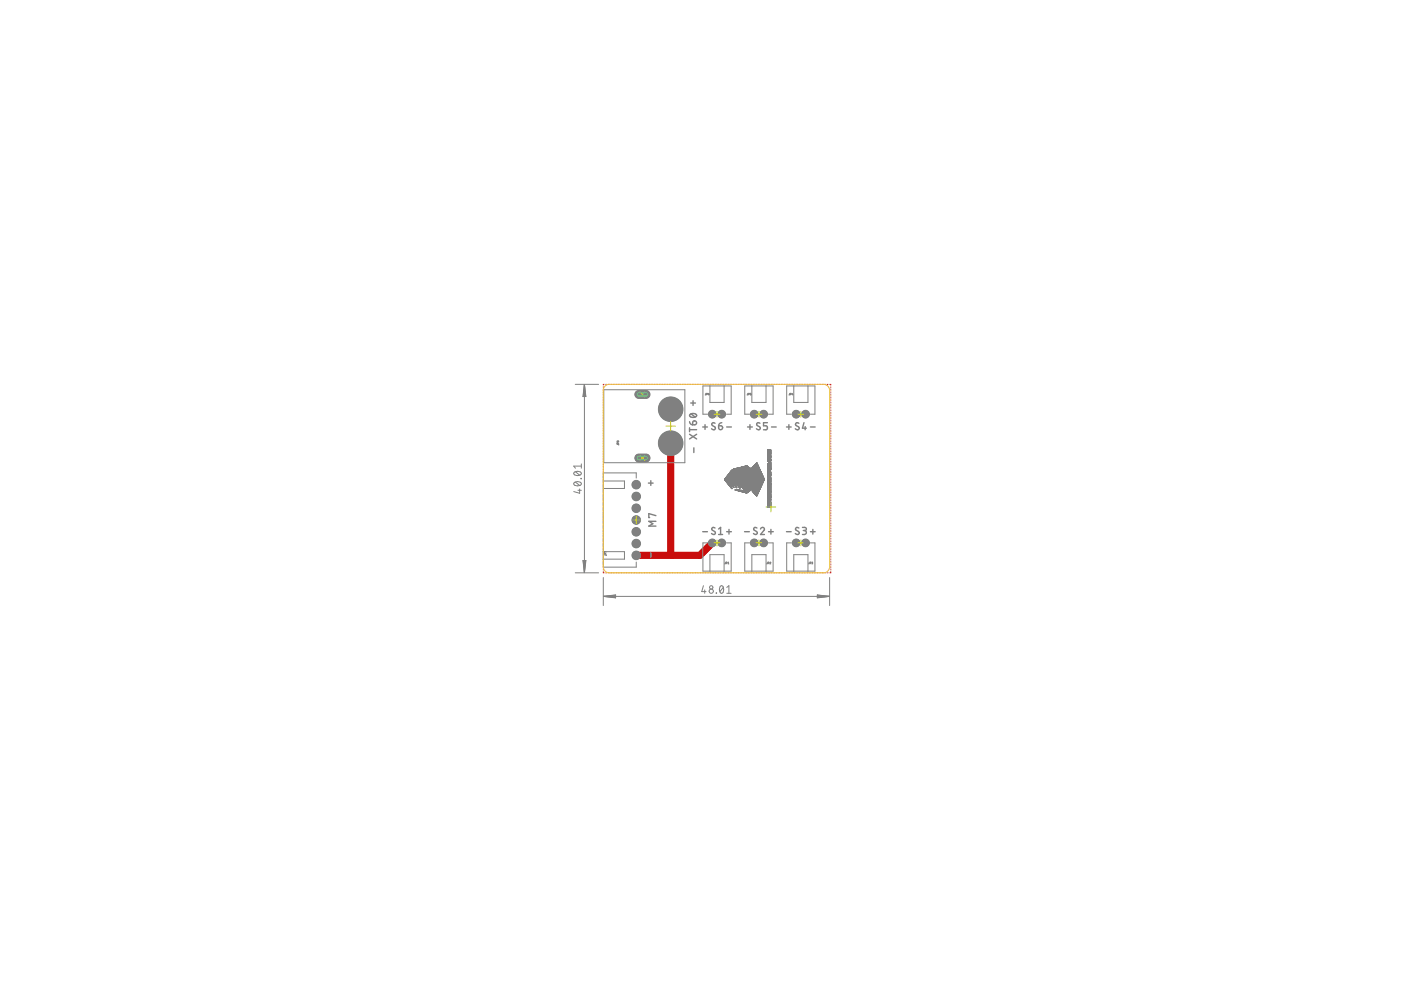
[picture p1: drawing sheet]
<svg xmlns="http://www.w3.org/2000/svg" width="297mm" height="210mm" viewBox="0 0 297 210" stroke-linecap="round" stroke-linejoin="round" font-family="sans-serif">
<g fill="#c90d0c" stroke="#c90d0c" stroke-width=".21">
<path d="M134.9 96.6l.6-.2h1.5a.74 .74 0 0 1 .7 .7 .74 .74 0 0 1-.7 .8h-1.5a.74 .74 0 0 1-.7-.5 .74 .74 0 0 1 .1-.8z" fill-rule="evenodd"/>
<path d="M134.9 83.1l.6-.2h1.5a.74 .74 0 0 1 .7 .7 .74 .74 0 0 1-.7 .8h-1.5a.74 .74 0 0 1-.7-.5 .74 .74 0 0 1 .1-.8z" fill-rule="evenodd"/>
</g>
<g fill="none" stroke="#c90d0c" stroke-width=".21">
<path d="M127.9 81.8v.1M127.9 82.2h.1M127.9 82.5v.1M127.9 82.9h.1M127.9 83.2v.1M127.9 83.6h.1M127.9 83.9v.1M127.9 84.3h.1M127.9 84.6h.1M127.9 85h.1M127.9 85.3h.1M127.9 85.7h.1"/>
<path d="M127.9 86h.1M127.9 86.3v.1M127.9 86.7h.1M127.9 87v.1M127.9 87.4h.1M127.9 87.7v.1M127.9 88.1h.1M127.9 88.4v.1M127.9 88.8h.1M127.9 89.1v.1M127.9 89.5h.1M127.9 89.8v.1"/>
<path d="M127.9 90.2h.1M127.9 90.5v.1M127.9 90.9h.1M127.9 91.2h.1M127.9 91.5v.1M127.9 91.9h.1M127.9 92.2v.1M127.9 92.6h.1M127.9 92.9v.1M127.9 93.3h.1M127.9 93.6v.1M127.9 94h.1"/>
<path d="M127.9 94.3v.1M127.9 94.7h.1M127.9 95v.1M127.9 95.4h.1M127.9 95.7v.1M127.9 96.1h.1M127.9 96.4v.1M127.9 96.8h.1M127.9 97.1v.1M127.9 97.5h.1M127.9 97.8v.1M127.9 98.1v.1"/>
<path d="M127.9 98.5h.1M127.9 98.8v.1M127.9 99.2h.1M127.9 99.5v.1M127.9 99.9h.1M128 81.5h-.1M128.2 81.5h.1M128.6 81.5h.1M128.9 81.5h.1M129.3 81.5h.1M129.6 81.5h.1M130 81.5h.1"/>
<path d="M130.3 81.5h.1M130.7 81.5h.1M131 81.5h.1M131.4 81.5h.1M131.7 81.5h.1M132.1 81.5h.1M132.4 81.5h.1M132.8 81.5h.1M133.1 81.5h.1M133.5 81.5h.1M133.8 81.5h.1M134.2 81.5h.1"/>
<path d="M134.5 81.5h.1M134.9 81.5h.1M135.2 81.5h.1M135.6 81.5h.1M135.9 81.5h.1M136.3 81.5h.1M136.6 81.5h.1M137 81.5h.1M137.3 81.5h.1M137.7 81.5h.1M138 81.5h.1M138.4 81.5h.1"/>
<path d="M138.7 81.5h.1M139.1 81.5h.1M139.4 81.5h.1M139.8 81.5h.1M140.1 81.5h.1M140.5 81.5h.1M140.8 81.5h.1M141.2 81.5h.1M141.5 81.5h.1M141.9 81.5h.1M142.2 81.5h.1M142.6 81.5h.1"/>
<path d="M142.9 81.5h.1M143.3 81.5h.1M143.6 81.5h.1M144 81.5h.1M144.3 81.5h.1M144.7 81.5h.1M145 81.5h.1M145.4 81.5h.1M145.7 81.5h.1M146.1 81.5h.1M146.4 81.5h.1M146.8 81.5h.1"/>
<path d="M147.1 81.5h.1M147.5 81.5h.1M147.8 81.5h.1M148.2 81.5h.1M148.5 81.5h.1M148.9 81.5h.1M149.2 81.5h.1M149.6 81.5h.1M149.9 81.5h.1M150.3 81.5h.1M150.6 81.5h.1M151 81.5h.1"/>
<path d="M151.3 81.5h.1M151.7 81.5h.1M152 81.5h.1M152.4 81.5h.1M152.7 81.5h.1M153.1 81.5h.1M153.4 81.5h.1M153.8 81.5h.1M154.1 81.5h.1M154.5 81.5h.1M154.8 81.5h.1M155.2 81.5h.1"/>
<path d="M155.5 81.5h.1M155.9 81.5h.1M156.2 81.5h.1M156.5 81.5h.1M156.9 81.5h.1M157.2 81.5h.1M157.6 81.5h.1M157.9 81.5h.1M158.3 81.5h.1M158.6 81.5h.1M159 81.5h.1M159.3 81.5h.1"/>
<path d="M159.7 81.5h.1M160 81.5h.1M160.4 81.5h.1M160.7 81.5h.1M161.1 81.5h.1M161.4 81.5h.1M161.8 81.5h.1M162.1 81.5h.1M162.5 81.5h.1M162.8 81.5h.1M163.2 81.5h.1M163.5 81.5h.1"/>
<path d="M163.9 81.5h.1M164.2 81.5h.1M164.6 81.5h.1M164.9 81.5h.1M165.3 81.5h.1M165.6 81.5h.1M166 81.5h.1M166.3 81.5h.1M166.7 81.5h.1M167 81.5h.1M167.4 81.5h.1M167.7 81.5h.1"/>
<path d="M168.1 81.5h.1M168.4 81.5h.1M168.8 81.5h.1M169.1 81.5h.1M169.5 81.5h.1M169.8 81.5h.1M170.2 81.5h.1M170.5 81.5h.1M170.9 81.5h.1M171.2 81.5h.1M171.6 81.5h.1M171.9 81.5h.1"/>
<path d="M172.3 81.5h.1M172.6 81.5h.1M173 81.5h.1M173.3 81.5h.1M173.7 81.5h.1M174 81.5h.1M174.3 81.5h.1M174.7 81.5h.1M175 81.5h.1M175.4 81.5h.1M175.7 81.5h.1M176.1 81.5h.1"/>
<path d="M176.1 81.8v.1M176.1 82.2h.1M176.1 82.5v.1M176.1 82.9h.1M176.1 83.2v.1M176.1 83.6h.1M176.1 83.9v.1M176.1 84.3h.1M176.1 84.6h.1M176.1 85h.1M176.1 85.3h.1M176.1 85.7h.1"/>
<path d="M176.1 86h.1M176.1 86.3v.1M176.1 86.7h.1M176.1 87v.1M176.1 87.4h.1M176.1 87.7v.1M176.1 88.1h.1M176.1 88.4v.1M176.1 88.8h.1M176.1 89.1v.1M176.1 89.5h.1M176.1 89.8v.1"/>
<path d="M176.1 90.2h.1M176.1 90.5v.1M176.1 90.9h.1M176.1 91.2h.1M176.1 91.5v.1M176.1 91.9h.1M176.1 92.2v.1M176.1 92.6h.1M176.1 92.9v.1M176.1 93.3h.1M176.1 93.6v.1M176.1 94h.1"/>
<path d="M176.1 94.3v.1M176.1 94.7h.1M176.1 95v.1M176.1 95.4h.1M176.1 95.7v.1M176.1 96.1h.1M176.1 96.4v.1M176.1 96.8h.1M176.1 97.1v.1M176.1 97.5h.1M176.1 97.8v.1M176.1 98.1v.1"/>
<path d="M176.1 98.5h.1M176.1 98.8v.1M176.1 99.2h.1M176.1 99.5v.1M176.1 99.9h.1M127.9 100.2v.1M127.9 100.6h.1M127.9 100.9v.1M127.9 101.3h.1M127.9 101.6v.1M127.9 102h.1M127.9 102.3v.1"/>
<path d="M127.9 102.7h.1M127.9 103v.1M127.9 103.4h.1M127.9 103.7h.1M127.9 104.1h.1M127.9 104.4h.1M127.9 104.8h.1M127.9 105.1h.1M127.9 105.4v.1M127.9 105.8h.1M127.9 106.1v.1M127.9 106.5h.1"/>
<path d="M127.9 106.8v.1M127.9 107.2h.1M127.9 107.5v.1M127.9 107.9h.1M127.9 108.2v.1M127.9 108.6h.1M127.9 108.9v.1M127.9 109.3h.1M127.9 109.6h.1M127.9 110h.1M127.9 110.3h.1M127.9 110.7h.1"/>
<path d="M127.9 111h.1M127.9 111.3v.1M127.9 111.7h.1M127.9 112v.1M127.9 112.4h.1M127.9 112.7v.1M127.9 113.1h.1M127.9 113.4v.1M127.9 113.8h.1M127.9 114.1v.1M127.9 114.5h.1M127.9 114.8v.1"/>
<path d="M127.9 115.2h.1M127.9 115.5h.1M127.9 115.9h.1M127.9 116.2h.1M127.9 116.5v.1M127.9 116.9h.1M127.9 117.2v.1M127.9 117.6h.1M127.9 117.9v.1M127.9 118.3h.1M127.9 118.6v.1M127.9 119h.1"/>
<path d="M127.9 119.3v.1M127.9 119.7h.1M176.1 100.2v.1M176.1 100.6h.1M176.1 100.9v.1M176.1 101.3h.1M176.1 101.6v.1M176.1 102h.1M176.1 102.3v.1M176.1 102.7h.1M176.1 103v.1M176.1 103.4h.1"/>
<path d="M176.1 103.7h.1M176.1 104.1h.1M176.1 104.4h.1M176.1 104.8h.1M176.1 105.1h.1M176.1 105.4v.1M176.1 105.8h.1M176.1 106.1v.1M176.1 106.5h.1M176.1 106.8v.1M176.1 107.2h.1M176.1 107.5v.1"/>
<path d="M176.1 107.9h.1M176.1 108.2v.1M176.1 108.6h.1M176.1 108.9v.1M176.1 109.3h.1M176.1 109.6h.1M176.1 110h.1M176.1 110.3h.1M176.1 110.7h.1M176.1 111h.1M176.1 111.3v.1M176.1 111.7h.1"/>
<path d="M176.1 112v.1M176.1 112.4h.1M176.1 112.7v.1M176.1 113.1h.1M176.1 113.4v.1M176.1 113.8h.1M176.1 114.1v.1M176.1 114.5h.1M176.1 114.8v.1M176.1 115.2h.1M176.1 115.5h.1M176.1 115.9h.1"/>
<path d="M176.1 116.2h.1M176.1 116.5v.1M176.1 116.9h.1M176.1 117.2v.1M176.1 117.6h.1M176.1 117.9v.1M176.1 118.3h.1M176.1 118.6v.1M176.1 119h.1M176.1 119.3v.1M176.1 119.7h.1M127.9 121.5h.1"/>
<path d="M127.9 120v.1M127.9 120.4h.1M127.9 120.7v.1M127.9 121.1h.1M127.9 121.4v.1M128.2 121.5h.1M128.6 121.5h.1M128.9 121.5h.1M129.3 121.5h.1M129.6 121.5h.1M130 121.5h.1M130.3 121.5h.1"/>
<path d="M130.7 121.5h.1M131 121.5h.1M131.4 121.5h.1M131.7 121.5h.1M132.1 121.5h.1M132.4 121.5h.1M132.8 121.5h.1M133.1 121.5h.1M133.5 121.5h.1M133.8 121.5h.1M134.2 121.5h.1M134.5 121.5h.1"/>
<path d="M134.9 121.5h.1M135.2 121.5h.1M135.6 121.5h.1M135.9 121.5h.1M136.3 121.5h.1M136.6 121.5h.1M137 121.5h.1M137.3 121.5h.1M137.7 121.5h.1M138 121.5h.1M138.4 121.5h.1M138.7 121.5h.1"/>
<path d="M139.1 121.5h.1M139.4 121.5h.1M139.8 121.5h.1M140.1 121.5h.1M140.5 121.5h.1M140.8 121.5h.1M141.2 121.5h.1M141.5 121.5h.1M141.9 121.5h.1M142.2 121.5h.1M142.6 121.5h.1M142.9 121.5h.1"/>
<path d="M143.3 121.5h.1M143.6 121.5h.1M144 121.5h.1M144.3 121.5h.1M144.7 121.5h.1M145 121.5h.1M145.4 121.5h.1M145.7 121.5h.1M146.1 121.5h.1M146.4 121.5h.1M146.8 121.5h.1M147.1 121.5h.1"/>
<path d="M147.5 121.5h.1M147.8 121.5h.1M148.2 121.5h.1M148.5 121.5h.1M148.9 121.5h.1M149.2 121.5h.1M149.6 121.5h.1M149.9 121.5h.1M150.3 121.5h.1M150.6 121.5h.1M151 121.5h.1M151.3 121.5h.1"/>
<path d="M151.7 121.5h.1M152 121.5h.1M152.4 121.5h.1M152.7 121.5h.1M153.1 121.5h.1M153.4 121.5h.1M153.8 121.5h.1M154.1 121.5h.1M154.5 121.5h.1M154.8 121.5h.1M155.2 121.5h.1M155.5 121.5h.1"/>
<path d="M155.9 121.5h.1M156.2 121.5h.1M156.5 121.5h.1M156.9 121.5h.1M157.2 121.5h.1M157.6 121.5h.1M157.9 121.5h.1M158.3 121.5h.1M158.6 121.5h.1M159 121.5h.1M159.3 121.5h.1M159.7 121.5h.1"/>
<path d="M160 121.5h.1M160.4 121.5h.1M160.7 121.5h.1M161.1 121.5h.1M161.4 121.5h.1M161.8 121.5h.1M162.1 121.5h.1M162.5 121.5h.1M162.8 121.5h.1M163.2 121.5h.1M163.5 121.5h.1M163.9 121.5h.1"/>
<path d="M164.2 121.5h.1M164.6 121.5h.1M164.9 121.5h.1M165.3 121.5h.1M165.6 121.5h.1M166 121.5h.1M166.3 121.5h.1M166.7 121.5h.1M167 121.5h.1M167.4 121.5h.1M167.7 121.5h.1M168.1 121.5h.1"/>
<path d="M168.4 121.5h.1M168.8 121.5h.1M169.1 121.5h.1M169.5 121.5h.1M169.8 121.5h.1M170.2 121.5h.1M170.5 121.5h.1M170.9 121.5h.1M171.2 121.5h.1M171.6 121.5h.1M171.9 121.5h.1M172.3 121.5h.1"/>
<path d="M172.6 121.5h.1M173 121.5h.1M173.3 121.5h.1M173.7 121.5h.1M174 121.5h.1M174.3 121.5h.1M174.7 121.5h.1M175 121.5h.1M175.4 121.5h.1M175.7 121.5h.1M176.1 121.5h.1M176.1 120v.1"/>
<path d="M176.1 120.4h.1M176.1 120.7v.1M176.1 121.1h.1M176.1 121.4v.1"/>
</g>
<path d="M142.2 94v23.5l.3 .3M151 115.1l-2.6 2.7h-13.5" fill="none" stroke="#c90d0c" stroke-width="1.5"/>
<circle cx="153" cy="115.1" r=".72" fill="#0dab76" stroke="#0dab76" stroke-width=".21"/>
<circle cx="153" cy="115.1" r=".36" fill="#fff" stroke="#000" stroke-width=".21"/>
<circle cx="151" cy="115.1" r=".72" fill="#0dab76" stroke="#0dab76" stroke-width=".21"/>
<circle cx="151" cy="115.1" r=".36" fill="#fff" stroke="#000" stroke-width=".21"/>
<circle cx="161.9" cy="115.1" r=".72" fill="#0dab76" stroke="#0dab76" stroke-width=".21"/>
<circle cx="161.9" cy="115.1" r=".36" fill="#fff" stroke="#000" stroke-width=".21"/>
<circle cx="159.9" cy="115.1" r=".72" fill="#0dab76" stroke="#0dab76" stroke-width=".21"/>
<circle cx="159.9" cy="115.1" r=".36" fill="#fff" stroke="#000" stroke-width=".21"/>
<circle cx="170.8" cy="115.1" r=".72" fill="#0dab76" stroke="#0dab76" stroke-width=".21"/>
<circle cx="170.8" cy="115.1" r=".36" fill="#fff" stroke="#000" stroke-width=".21"/>
<circle cx="168.8" cy="115.1" r=".72" fill="#0dab76" stroke="#0dab76" stroke-width=".21"/>
<circle cx="168.8" cy="115.1" r=".36" fill="#fff" stroke="#000" stroke-width=".21"/>
<circle cx="168.8" cy="87.8" r=".72" fill="#0dab76" stroke="#0dab76" stroke-width=".21"/>
<circle cx="168.8" cy="87.8" r=".36" fill="#fff" stroke="#000" stroke-width=".21"/>
<circle cx="170.8" cy="87.8" r=".72" fill="#0dab76" stroke="#0dab76" stroke-width=".21"/>
<circle cx="170.8" cy="87.8" r=".36" fill="#fff" stroke="#000" stroke-width=".21"/>
<circle cx="159.9" cy="87.8" r=".72" fill="#0dab76" stroke="#0dab76" stroke-width=".21"/>
<circle cx="159.9" cy="87.8" r=".36" fill="#fff" stroke="#000" stroke-width=".21"/>
<circle cx="161.9" cy="87.8" r=".72" fill="#0dab76" stroke="#0dab76" stroke-width=".21"/>
<circle cx="161.9" cy="87.8" r=".36" fill="#fff" stroke="#000" stroke-width=".21"/>
<circle cx="151" cy="87.8" r=".72" fill="#0dab76" stroke="#0dab76" stroke-width=".21"/>
<circle cx="151" cy="87.8" r=".36" fill="#fff" stroke="#000" stroke-width=".21"/>
<circle cx="153" cy="87.8" r=".72" fill="#0dab76" stroke="#0dab76" stroke-width=".21"/>
<circle cx="153" cy="87.8" r=".36" fill="#fff" stroke="#000" stroke-width=".21"/>
<circle cx="134.9" cy="117.8" r=".8" fill="#0dab76" stroke="#0dab76" stroke-width=".21"/>
<circle cx="134.9" cy="117.8" r=".44" fill="#fff" stroke="#000" stroke-width=".21"/>
<circle cx="134.9" cy="115.3" r=".8" fill="#0dab76" stroke="#0dab76" stroke-width=".21"/>
<circle cx="134.9" cy="115.3" r=".44" fill="#fff" stroke="#000" stroke-width=".21"/>
<circle cx="134.9" cy="112.8" r=".8" fill="#0dab76" stroke="#0dab76" stroke-width=".21"/>
<circle cx="134.9" cy="112.8" r=".44" fill="#fff" stroke="#000" stroke-width=".21"/>
<circle cx="134.9" cy="110.3" r=".8" fill="#0dab76" stroke="#0dab76" stroke-width=".21"/>
<circle cx="134.9" cy="110.3" r=".44" fill="#fff" stroke="#000" stroke-width=".21"/>
<circle cx="134.9" cy="107.8" r=".8" fill="#0dab76" stroke="#0dab76" stroke-width=".21"/>
<circle cx="134.9" cy="107.8" r=".44" fill="#fff" stroke="#000" stroke-width=".21"/>
<circle cx="134.9" cy="105.3" r=".8" fill="#0dab76" stroke="#0dab76" stroke-width=".21"/>
<circle cx="134.9" cy="105.3" r=".44" fill="#fff" stroke="#000" stroke-width=".21"/>
<circle cx="134.9" cy="102.8" r=".8" fill="#0dab76" stroke="#0dab76" stroke-width=".21"/>
<circle cx="134.9" cy="102.8" r=".44" fill="#fff" stroke="#000" stroke-width=".21"/>
<circle cx="142.2" cy="94" r="2.5" fill="#0dab76" stroke="#0dab76" stroke-width=".21"/>
<circle cx="142.2" cy="94" r="1.29" fill="#fff" stroke="#000" stroke-width=".21"/>
<circle cx="142.2" cy="86.8" r="2.5" fill="#0dab76" stroke="#0dab76" stroke-width=".21"/>
<circle cx="142.2" cy="86.8" r="1.29" fill="#fff" stroke="#000" stroke-width=".21"/>
<g fill="#808080" stroke="#808080" stroke-width=".21">
<path d="M134.8 96.5a2.97 2.97 0 0 1 2.5-.2 .85 .85 0 0 1 .5 1 .85 .85 0 0 1-.8 .7h-1.5a.85 .85 0 0 1-.8-.6 .85 .85 0 0 1 .1-.9z" fill-rule="evenodd"/>
<path d="M134.8 83a2.97 2.97 0 0 1 2.5-.2 .85 .85 0 0 1 .5 1 .85 .85 0 0 1-.8 .7h-1.5a.85 .85 0 0 1-.8-.5 .85 .85 0 0 1 .1-1z" fill-rule="evenodd"/>
<circle cx="153" cy="115.1" r=".83"/>
<circle cx="151" cy="115.1" r=".83"/>
<circle cx="161.9" cy="115.1" r=".83"/>
<circle cx="159.9" cy="115.1" r=".83"/>
<circle cx="170.8" cy="115.1" r=".83"/>
<circle cx="168.8" cy="115.1" r=".83"/>
<circle cx="168.8" cy="87.8" r=".83"/>
<circle cx="170.8" cy="87.8" r=".83"/>
<circle cx="159.9" cy="87.8" r=".83"/>
<circle cx="161.9" cy="87.8" r=".83"/>
<circle cx="151" cy="87.8" r=".83"/>
<circle cx="153" cy="87.8" r=".83"/>
<circle cx="134.9" cy="117.8" r=".91"/>
<circle cx="134.9" cy="115.3" r=".91"/>
<circle cx="134.9" cy="112.8" r=".91"/>
<circle cx="134.9" cy="110.3" r=".91"/>
<circle cx="134.9" cy="107.8" r=".91"/>
<circle cx="134.9" cy="105.3" r=".91"/>
<circle cx="134.9" cy="102.8" r=".91"/>
<circle cx="142.2" cy="94" r="2.6"/>
<circle cx="142.2" cy="86.8" r="2.6"/>
</g>
<g fill="none" stroke="#808080" stroke-width=".21">
<path d="M122 81.5h4.9M123.3 98.4v.9M123.3 98.8h-1.7l.4 .5M123.9 81.6v39.8M123.9 81.6l.3 2.5h-.6zM123.9 81.6l-.1 2.5M123.9 81.6l.1 2.5M123.9 81.6l-.2 2.5M123.9 81.6l.3 2.5M128 82.6h17.2v15.5h-17.2zM130.8 94.2h.3l.1 .2M131 94v-.2l-.2 .1v.1h.4"/>
<path d="M149.5 83.7h.1M149.6 83.4l-.1 .3M149.8 83.6l.2-.1-.2-.1v.3M150 87.8h-1v-6h6v6h-1M150.2 83.5l.2 .1M150.2 83.5v.2h.2M150.3 83.4l-.1 .1M150.4 83.6v.1M150.5 81.8v3.5h3v-3.5M154.9 100v2.5M154.9 99.9v2M155 99.9v2.1"/>
<path d="M155 99.8v2.2M155.1 99.8v2.3M155.2 99.7v2.5M155.2 99.7l.1 2.6M155.3 99.6v2.8M155.4 99.6v2.8M155.4 99.5v3M155.4 99.5l.1 3M155.5 99.5v2.4M155.6 99.5v2.5M155.6 99.4v2.6M155.7 99.4v2.7"/>
<path d="M155.7 99.4v2.8M155.8 99.4v2.8M155.8 99.4l.1 2.9M155.9 99.4v2.9M155.9 99.4l.1 3M156 99.3v3.2M156.1 99.3v3.2M156.1 99.3v3.3M156.1 99.3l.1 2.6M156.2 99.3v2.7M156.3 99.3v2.7M156.3 99.3v2.8"/>
<path d="M156.4 99.3v2.9M156.4 99.3v3M156.5 99.2v3.1M156.5 99.2v3.2M156.6 99.2v3.2M156.7 99.2v3.3M156.7 99.2v3.4M156.8 99.2v3.4M156.8 99.2v2.3M156.9 99.1l-.1 2.4M156.9 99.1v2.4M157 99.1v2.4"/>
<path d="M157 99.1v2.3M157.1 99.1l-.1 2M157.1 99.1v2M157.2 99.1l-.1 2M157.2 99.1v1.9M157.3 99l-.1 2M157.3 99v1.9M157.4 99v1.6M157.4 99v1.8M157.5 99v1.8M157.5 99v1.4M157.6 99v1.4"/>
<path d="M157.6 99v1.1M157.7 98.9v1.2M157.8 98.9l-.1 1.2M157.8 99.5v.6M157.8 98.9v.6M157.8 99.6v.5M157.9 98.9l-.1 .5M157.9 99.6v.5M157.9 98.9v.4M157.9 98.9l.1 .4M158 99.7v.4M158 98.8v.5"/>
<path d="M158.1 99.7v.4M158.1 98.8v.5M158.1 98.8v.6M158.2 98.8v.6M158.2 99.7v.4M158.2 99.7v.6M158.3 98.8v.7M158.3 99.8v.5M158.3 99.8v.2M158.4 98.8v.7M158.4 99.8v.2M158.5 99.8l-.1 .2"/>
<path d="M158.5 98.9v.7M158.5 99.9v.1M158.5 83.4l-.1 .3M158.5 99.9l.1 .2M158.6 99v.7M158.6 99.9v.2M158.6 99.9l.1 .6M158.7 99v.7M158.7 99.9v.9M158.7 83.6l.2-.2h-.2v.3M158.7 99.1v.6M158.7 100v1.1"/>
<path d="M158.8 99.1v.7M158.8 99.1l.1 .7M158.9 99.2v.6M158.9 87.8h-1v-6h6v6h-1M158.9 99.2l.1 .7M159 99.3v.6M159 99.3l.1 .6M159.1 99.3v.6M159.2 99.4v.6M159.3 83.4h-.2l.2 .2-.2 .1M159.3 99.4v.7M159.3 99.3v.8"/>
<path d="M159.4 81.8v3.5h3v-3.5M159.4 99.3v.8M159.4 99.2v.9M159.5 99.1v1.1M159.6 99.1v1.1M159.6 99v1.2M159.7 99v1.3M159.7 98.9v1.4M159.8 98.9v1.4M159.8 98.8v1.6M159.9 98.7v1.7M160 98.6v1.9"/>
<path d="M160 98.6v2.1M160.1 98.5v2.3M160.1 98.4v2.4M160.2 98.4v2.6M160.3 98.3l-.1 2.6M160.3 98.3v2.5M160.4 98.2v3M160.4 98.2v3.1M160.4 98.1l.1 3.3M160.5 98.2v3.4M160.5 98.3v3.3M160.6 98.4v6.5"/>
<path d="M160.6 98.5v6.3M160.7 98.6v6M160.7 98.7v5.9M160.8 98.9v5.5M160.8 99v5.3M160.9 99.1v5.1M161 99.2v4.9M161 99.3v4.7M161.1 99.4v4.5M161.1 99.6v4.1M161.2 99.7v3.9M161.2 99.8v3.7"/>
<path d="M161.3 99.9v3.5M162.7 95.4v.4M162.7 95.9v.4M162.7 98.3v.7M162.7 99.1l.1 .4M162.7 99.3h.1M162.7 97.5h.1M162.8 96.6v.4M162.8 97.3v.4M162.8 95.4v.4M162.8 95.9v.4M162.8 97.3v.5"/>
<path d="M162.8 98.3v.7M162.8 99.1v.5M162.8 96.5v.6M162.8 100v.6M162.8 97.3l.1 .6M162.8 96.5v.7M162.8 99.1l.1 .6M162.9 99.9v.7M162.9 95.4v.4M162.9 95.9v.4M162.9 96.4v.8M162.9 97.3v.6"/>
<path d="M162.9 98.3v.7M162.9 99.1v.7M162.9 98.4h.1M162.9 99.4v.4M162.9 97.3l.1 .6M162.9 99.1v.1M162.9 97.3h.1M163 96.4l-.1 .8M163 99.9l-.1 .7M163 96.9v.3M163 97.6v.3M163 99.5v.3"/>
<path d="M163 95.4v.9M163 96.4v.3M163 98.4v.6M163 99.9v.3M163 98.5h.1M163 97.6v.4M163 99.1v.3M163 99.9v.2M163.1 95.4v.9M163.1 96.4v.3M163.1 97v.2M163.1 97.7v.3"/>
<path d="M163.1 98.4v.6M163.1 99.1v.3M163.1 99.5v.3M163.1 99.9v.2M163.1 96.4l.1 .3M163.1 99.9l.1 .3M163.2 96.9v.3M163.2 97.6l-.1 .4M163.2 98.4l-.1 .6M163.2 99.5v.3M163.2 95.4v.2M163.2 95.7v.6"/>
<path d="M163.2 96.4v.3M163.2 97.6v.3M163.2 98.7v.3M163.2 99.1v.3M163.2 99.9v.3M163.2 98v.3M163.2 95.4l.1 .3M163.2 95.7v.3M163.2 96.1v.2M163.2 96.4l.1 .8M163.2 97.3v.6M163.2 99.1l.1 .7"/>
<path d="M163.2 99.9l.1 .7M163.3 98.4v.6M163.3 95.7v.3M163.3 96.1v.2M163.3 96.4v.8M163.3 97.3v.6M163.3 98v.3M163.3 99.9v.7M163.3 95.4v.3M163.3 99.1v.7M163.3 96.1l.1 .2M163.3 96.5v.7"/>
<path d="M163.3 100v.9M163.4 97.3l-.1 .6M163.4 99.1l-.1 .6M163.4 95.4v.3M163.4 95.8v.2M163.4 96.1v.2M163.4 96.6v.5M163.4 98v.3M163.4 98.4v.6M163.4 97.3v.5M163.4 99.1v.5M163.4 96.7v.2"/>
<path d="M163.4 97.4v.3M163.4 99.2v.3M163.4 99.3h.1M167.4 83.4l-.1 .3M167.6 83.6l.2-.1-.2-.1v.3M167.8 87.8h-1v-6h6v6h-1M168 83.4l-.1 .3h.2M168.1 83.6v.1M168.3 81.8v3.5h3v-3.5M121.8 102.3a1 1 0 0 1 1.5 .3 .95 .95 0 0 1-1.7 0zM121.8 100.1a1.02 1.02 0 0 1 1.5 .3 .93 .93 0 0 1-1.7 0zM122 102.2l.9 .7"/>
<path d="M122 100l.9 .8M122.5 103.9h.8M122.9 103.7v.9l-1.3-.4M123.2 101.4l.1 .1zM123.6 118.9h.6l-.3 2.5zM123.7 118.9l.2 2.5M123.8 118.9l.1 2.5M124 118.9l-.1 2.5M124.2 118.9l-.3 2.5M127.9 117h4.5v1.6h-4.5M127.9 102h4.5v1.6h-4.5M128.2 117.7l.3 .1"/>
<path d="M128.4 117.5l-.1-.2h-.1v.2h.3M128.5 117.8h.1M128.5 117l-.3-.1v.2M134.9 101.4v-1.1h-7v19.9h7v-1M150 115.1h-1v6h6v-6h-1M153.6 101.6v.1M153.7 101.6v.1M153.7 101.5v.3M153.8 101.4v.5M153.8 119.2l-.1 .3M153.8 101.3v.7M153.9 101.3v.7"/>
<path d="M153.9 101.2v.9M154 119.4h.2v-.2h-.2v.3M154 101.2v.9M154.1 101.1v1.1M154.1 101v1.3M154.2 101v1.3M154.2 100.9v1.5M154.3 100.8v1.7M154.3 119.3l.1-.1v.3M154.3 119.5h.2M154.4 100.7v1.9M154.4 100.6v2.1"/>
<path d="M154.5 100.6v2.1M154.5 102.1v.7M154.5 100.5v1.5M154.5 102.2l.1 .7M154.6 100.4v1.7M154.6 102.3v.6M154.6 100.4v1.8M154.6 102.4l.1 .6M154.7 100.3v1.9M154.7 102.6v.5M154.7 100.2v2.1M154.7 102.7l.1 .4"/>
<path d="M154.8 100.1v2.3M154.8 102.8v.4M154.9 102.8v.5M154.9 101.9v.7M154.9 103v.3M155 102v.6M155 103.1v.3M155 102.2v.5M155 103.2v.3M155.1 102.2v.6M155.1 103.3v.2M155.1 102.4l.1 .4"/>
<path d="M155.1 103.4l.1 .2M155.2 102.5v.4M155.2 103.5v.1M155.2 102.6l.1 .4M155.3 102.7v.3M155.3 102.8l.1 .3M155.4 102.9v.3M155.4 103l.1 .2M155.5 102v.6M155.5 103.1v.2M155.6 102.1v.6M155.6 103.2v.2"/>
<path d="M155.6 102.2v.5M155.6 103.3v.1M155.7 102.3v.5M155.7 102.4v.5M155.8 102.5v.4M155.8 102.6l.1 .4M155.9 103.9h.1M155.9 102.7v.3M155.9 102.8l.1 .3M156 102.9v.3M156 103.9h.1M156 103l.1 .3"/>
<path d="M156.1 103.1v.2M156.1 103.9h.1M156.1 102l.1 .7M156.1 103.2l.1 .2M156.2 102.1v.6M156.2 103.3v.1M156.2 103.9v.1M156.3 102.2v.6M156.3 103.9v.1M156.3 102.3v.5M156.4 102.4v.5M156.4 103.9v.1"/>
<path d="M156.4 102.5v.5M156.5 102.6v.4M156.5 103.9v.1M156.5 102.7v.4M156.5 103.9v.2M156.6 102.8v.3M156.6 103.9v.2M156.6 102.9l.1 .3M156.7 103v.3M156.7 103.9v.2M156.7 103.1l.1 .2M156.7 103.9l.1 .2"/>
<path d="M156.8 101.7v1M156.8 103.2v.2M156.8 103.9v.2M156.8 103.3l.1 .2M156.9 101.8v1M156.9 103.4v.1M156.9 103.9v.3M156.9 101.8l.1 1.1M156.9 103.5h.1M157 101.9v1.1M157 104v.2M157 101.9v.2"/>
<path d="M157 102.2l.1 .8M157.1 101.2l-.1 .2M157.1 101.2v.1M157.1 101.9v.2M157.1 102.2v.9M157.1 104v.2M157.1 101.2l.1 .4M157.1 102.2l.1 .9M157.2 101.7l-.1 .4M157.2 101.3v.1M157.2 101.5v.1M157.2 101.7v.1"/>
<path d="M157.2 101.9h.1M157.2 102.3v.9M157.2 104v.2M157.2 101.7l.1 .1M157.2 102.3l.1 1M157.3 101.5v.1M157.3 101.9h.1M157.3 101.4v.2M157.3 101.7v.2M157.3 102.4v.2M157.3 102.7v.6M157.3 104v.3"/>
<path d="M157.4 101.4v.4M157.4 102.5v.1M157.4 102.7v.7M157.4 104v.3M157.4 100.9v.2M157.4 100.7v.1M157.4 102.2v.2M157.4 100.9v.5M157.4 101.6v.1M157.4 102.5v1M157.4 102.1h.1M157.4 102v.4"/>
<path d="M157.5 101.6v.1M157.5 104v.3M157.5 100.9v.5M157.5 101.9v.5M157.5 102.5v1M157.5 100.9v.1M157.5 101.3v.1M157.5 101.9v.1M157.5 102.2v.2M157.5 102.9v.7M157.6 101.3v.1M157.6 101.6v.1"/>
<path d="M157.6 101.9v.1M157.6 102.9v.1M157.6 103.1v.6M157.6 104v.3M157.6 103h.1M157.6 103.2v.5M157.6 104v.4M157.6 100.2v.1M157.6 100.6v.6M157.6 102.1v.6M157.7 101.6v.1M157.7 101.9v.9"/>
<path d="M157.7 103v.1M157.7 103.2v.5M157.7 104v.4M157.7 100.2v.1M157.7 100.5v.9M157.8 100.2l-.1 .1M157.8 100.5l-.1 .9M157.8 100.2v.1M157.8 101.6v.1M157.8 101.9v.9M157.8 103v.1M157.8 104v.4"/>
<path d="M157.8 100.5v.9M157.8 103.2v.5M157.8 100.4v1M157.9 100.2v.1M157.9 103.2l-.1 .5M157.9 100.2h.1M157.9 100.4v1M157.9 101.6v.1M157.9 101.9v.9M157.9 103v.1M157.9 103.2v.5M157.9 104v.4"/>
<path d="M157.9 101.9l.1 1M158 103.2l-.1 .5M158 104v.4M158 100.2v.1M158 101.6v.1M158 103v.1M158 101.9v1M158 103.2v.5M158 100.4v1M158 104v.5M158.1 100.2v.1M158.1 100.4v1"/>
<path d="M158.1 101.6v.1M158.1 103v.1M158.1 103.2v.4M158.1 104v.5M158.1 101.9v1M158.1 101.9v.9M158.1 103.9v.6M158.2 100.2v.1M158.2 101.6v.1M158.2 101.9v.9M158.2 103v.1M158.2 103.2v.4"/>
<path d="M158.2 100.4v1M158.2 103.9v.6M158.2 100.4v.9M158.2 103v.5M158.2 101.7h.1M158.2 101.5v.3M158.3 100.5v.8M158.3 102v.8M158.3 103v.5M158.3 101.5v.3M158.3 103.8v.7M158.3 103.2v.3"/>
<path d="M158.3 100.2v.1M158.3 100.5v.7M158.3 103v.1M158.4 100.5v.7M158.4 102.1v.7M158.4 103.3v.2M158.4 100.1v.2M158.4 101.4v.5M158.4 103v.2M158.4 103.8v.7M158.4 100.3h.1M158.4 100.6v.6"/>
<path d="M158.4 102.1v.6M158.4 103.1v.1M158.4 100.6h.1M158.4 100.1v.1M158.4 103h.1M158.5 101.4v.5M158.5 103.7l-.1 .8M158.5 100.1v.1M158.5 100.3h.1M158.5 101v.1M158.5 102.2v.1M158.5 103h.1"/>
<path d="M158.5 103.3v.1M158.5 103.1v.1M158.5 103.7v.7M158.5 100.1v.2M158.5 103v.2M158.6 101.3v.7M158.6 103.2v.2M158.6 103.7l-.1 .7M158.6 103.7v.7M158.7 101h.1M158.7 102.3h.1M158.7 102.8l-.1 .6"/>
<path d="M158.7 103.6l-.1 .7M158.7 100.4h.1M158.7 101.3v.7M158.7 100.9v.2M158.7 102.2v.2M158.7 102.5v.8M158.7 103.6v.7M158.8 102.2l-.1 1.1M158.8 103.5l-.1 .7M158.8 100v1.1M158.8 101.3v.7M158.8 102.2v1.1"/>
<path d="M158.8 103.5v.7M158.8 100v.6M158.8 100.7v.4M158.8 101.4v.5M158.8 102.2l.1 .4M158.8 102.6v.7M158.9 103.5l-.1 .7M158.9 100.1v.5M158.9 100.7v.2M158.9 101.4v.1M158.9 101.8v.1M158.9 102.4v.2"/>
<path d="M158.9 102.6v.7M158.9 115.1h-1v6h6v-6h-1M158.9 101.1h.1M158.9 102.2h.1M158.9 103.5v.6M158.9 102.6v.6M158.9 102h.1M159 100.8v.4M159 101.3h.1M159 101.5h.1M159 101.7v.1M159 101.9v.1"/>
<path d="M159 102.1l-.1 .4M159 103.4l-.1 .7M159 100.1v.5M159 100.8h.1M159 100.9v.3M159 101.2v.2M159 101.5v.1M159 102.5h.1M159 102.6v.6M159 102.1v.3M159 103.4v.6M159 100.9v1.5"/>
<path d="M159.1 100.8h-.1M159.1 103.4v.6M159.1 100.1v.5M159.1 100.8h.1M159.1 101h.1M159.1 101.8v.1M159.1 102v.1M159.1 102.3h.1M159.1 102.4v.1M159.1 102.6v.5M159.1 101.2v.1M159.1 101.3v.4"/>
<path d="M159.1 103.3v.6M159.2 100.2v.4M159.2 101h.1M159.2 101.4v.1M159.2 101.6v.1M159.2 101.8v.1M159.2 102v.1M159.2 102.6v.5M159.2 101.2h.1M159.2 102.3h.1M159.2 103.3v.6M159.2 100.7v.2"/>
<path d="M159.2 102.4v.2M159.2 100.2v.8M159.2 101.9h.1M159.2 102.2v.9M159.3 100.2v1.1M159.3 101.6v.1M159.3 101.4v.1M159.3 101.8v.1M159.3 102v1.1M159.3 103.3v.5M159.3 100.2v.4M159.3 100.7v.8"/>
<path d="M159.3 101.8v.8M159.3 102.6v.4M159.3 103.2v.6M159.4 100.3v.3M159.4 102.6v.4M159.4 100.9v1.5M159.4 100.8h.1M159.4 102.5h.1M159.4 103.2v.6M159.4 100.9v.1M159.4 101.1v1.1M159.4 102.2v.4"/>
<path d="M159.4 100.7v.2M159.4 103.1v.6M159.4 101h.1M159.5 100.3v.8M159.5 101.2v.1M159.5 101.3v.2M159.5 101.6v.1M159.5 101.8v.2M159.5 104.1h.1M159.5 102v.1M159.5 102.2v.8M159.5 103.1v.6"/>
<path d="M159.5 100.3l.1 1M159.6 101.4v.1M159.6 101.8v.1M159.6 102l-.1 1M159.6 103.1l-.1 .5M159.6 104v.2M159.6 100.4v.2M159.6 100.7v.8M159.6 102.4v.2M159.6 102.6v.3M159.6 101.7v.7M159.6 103.1v.5"/>
<path d="M159.6 103.9v.3M159.6 100.8h.1M159.6 101v.1M159.6 102.4v.1M159.7 101.2l-.1 1.1M159.7 103l-.1 .6M159.7 103.9v.4M159.7 100.4v.3M159.7 100.8h.1M159.7 101.4v.7M159.7 102.2v.1M159.7 102.5h.1"/>
<path d="M159.7 102.6v.3M159.7 101.2v.1M159.7 101v.1M159.7 103v.5M159.7 103.8v.6M159.7 101h.1M159.7 101.4v.3M159.7 101.8v.1M159.7 102v.1M159.7 102.6v.2M159.8 102.4v.1M159.8 103.8v.6"/>
<path d="M159.8 100.5v.2M159.8 100.8v.1M159.8 101v.1M159.8 101.4v.1M159.8 101.6v.1M159.8 101.8v.1M159.8 102.2v.1M159.8 101.2v.1M159.8 102v.1M159.8 102.6v.2M159.8 102.9v.5M159.8 103.7v.8"/>
<path d="M159.9 100.5v.1M159.9 100.7v.4M159.9 101.4v.1M159.9 101.6v.1M159.9 101.8v.1M159.9 102v.1M159.9 102.7v.1M159.9 101.2v.1M159.9 102.2v.3M159.9 102.6h.1M159.9 102.9v.5M159.9 103.7v.8"/>
<path d="M159.9 100.5h.1M159.9 100.7h.1M159.9 100.8v.7M159.9 101.8v.7M159.9 103.6v1M160 100.5v.1M160 100.9v.1M160 101.1v.1M160 101.3v.4M160 102.1v.1M160 102.3v.1M160 102.6h.1"/>
<path d="M160 102.8v.5M160 100.7h.1M160 101.7v.3M160 102.7v.1M160 103.5v1.1M160 101.3v.7M160 102.2h.1M160 100.9h.1M160 102.6v.1M160 103.5v1.2M160.1 101.3v.1M160.1 101.5v.2"/>
<path d="M160.1 102.4h.1M160.1 100.9h.1M160.1 101.9v.1M160.1 102.6v.1M160.1 102.8v.5M160.1 103.4v1.4M160.1 101.6v.1M160.1 102.3v.1M160.1 102.5v.7M160.1 103.3v1.5M160.2 101.4v.1M160.2 101.6v.1"/>
<path d="M160.2 102h.1M160.2 101.2v.1M160.2 101.8v.1M160.2 102.3v.9M160.2 103.3v1.6M160.2 100.9v.1M160.2 102v.1M160.2 102.4v.7M160.3 103.2v1.8M160.3 102.3h-.1M160.3 101h.1M160.3 101.2v.1"/>
<path d="M160.3 101.4v.1M160.3 101.6v.1M160.3 101.8v.1M160.3 102.5v.6M160.3 102h.1M160.3 101.3v.1M160.3 101.9v.1M160.4 102.1v3M160.4 101.6v.1M160.4 102v3.1M160.5 101.5v.2M160.5 101.9l-.1 3.3"/>
<path d="M160.5 101.7v3.4M160.6 101.7l-.1 3.3M161.3 100v3.3M161.4 100.1v3.1M161.4 100.3v2.7M161.5 100.4v2.5M161.5 100.5v2.3M161.6 100.6v2.1M161.6 100.7v1.9M161.7 100.8v1.7M161.8 101v1.3M161.8 101v1.2"/>
<path d="M161.9 101.2v.9M161.9 101.3v.7M162 101.5v.4M162 101.5v.3M162.7 119.2l-.1 .3M162.7 103.6v1M162.7 106.7v.3M162.7 107.2v.3M162.8 100.9v.3M162.8 101.6v.6M162.8 102.3v.4M162.8 103v.5"/>
<path d="M162.8 104.8v.2M162.8 105.1v.5M162.8 106v.4M162.8 102.3v.5M162.8 103.6v.6M162.8 104.3v.3M162.8 106.7v.3M162.8 107.2v.3M162.8 102.9v.6M162.8 101.5v.7M162.8 102.3l.1 .5M162.8 104.8v.3"/>
<path d="M162.8 105.1l.1 .6M162.8 100.8l.1 .5M162.8 106l.1 .4M162.9 119.4l.1-.2h-.1v.3M162.9 102.9v.6M162.9 103.6v.6M162.9 104.4v.3M162.9 104.8v.3M162.9 105.1v.6M162.9 106.7v.3M162.9 107.2v.3M162.9 100.8v.5"/>
<path d="M162.9 101.5v.7M162.9 102.3v.5M162.9 106v.4M162.9 101.5v.3M162.9 101.9v.3M162.9 106.7l.1 .3M162.9 100.8l.1 .5M162.9 106v.5M163 105.2v.6M163 107.2l-.1 .3M163 100.3v.3M163 101.1v.2"/>
<path d="M163 101.5v.7M163 102.9v.2M163 103.3v.2M163 104.4v.7M163 105.5v.3M163 106.3v.2M163 106.7v.8M163 100.8v.2M163 102.4v.4M163 103.7v.5M163 105.9v.3M163 101.1l.1 .3"/>
<path d="M163 101.6v.6M163 102.9v.6M163 104.5v.6M163 106.3l.1 .2M163.1 100.8v.2M163.1 102.4l-.1 .4M163.1 105.9v.3M163.1 100.3v.3M163.1 100.8v.6M163.1 102.3v.4M163.1 102.9v.6M163.1 103.7v.5"/>
<path d="M163.1 104.5v.6M163.1 105.5v.3M163.1 105.9v.7M163.1 106.7v.8M163.1 101.6v.6M163.1 100.7l.1 .7M163.1 105.9l.1 .7M163.2 103.7h.1M163.2 101.5l-.1 .7M163.2 102.3l-.1 .4M163.2 103l-.1 .6M163.2 104.4l-.1 .7"/>
<path d="M163.2 106.7v.8M163.2 100.3v.3M163.2 100.7v.8M163.2 101.5v.3M163.2 101.9v.3M163.2 103.3v.3M163.2 104v.2M163.2 104.4v.3M163.2 104.8v.3M163.2 105.5v.3M163.2 105.9v.7M163.2 106.7v.3"/>
<path d="M163.2 107.2v.3M163.2 119.3l.2-.1-.2 .3h.2M163.2 102.3v.3M163.2 102.8h.1M163.2 103v.3M163.2 102.3l.1 .5M163.2 105.1v.7M163.3 103.7v.6M163.3 103.8h.1M163.3 105.3h.1M163.3 100.7v1.5M163.3 103l-.1 .3"/>
<path d="M163.3 104.4l-.1 .3M163.3 105.9v.7M163.3 100.7v.3M163.3 101.2v1M163.3 102.3v.5M163.3 103v.2M163.3 103.3v.3M163.3 104.8v.3M163.3 105.2v.5M163.3 105.8v.3M163.3 106.4v.6M163.3 107.2v.3"/>
<path d="M163.3 104.4v.3M163.3 103.7l.1 .9M163.3 106.4l.1 .6M163.4 102.9v.3M163.4 105.8l-.1 .3M163.4 105.2l-.1 .5M163.4 100.1v.8M163.4 101.3v.9M163.4 102.4v.4M163.4 103.3v.3M163.4 103.7v.9M163.4 104.8v.3"/>
<path d="M163.4 106.4v.6M163.4 107.2v.3M163.4 105.2v.4M163.4 105.8v.3M163.4 102.5v.3M163.4 105.2v.3M167.8 115.1h-1v6h6v-6h-1M171.4 119.5h.1M171.6 119.2l-.1 .3M171.8 119.4l.1-.2h-.1v.3M172.1 119.2h.2l-.1 .2M172.1 119.4h.1"/>
<path d="M172.2 119.4l.1 .1h-.2M122 121.5h4.9M127.9 122.4v6M128 126.4h47.8M128 126.4l2.5-.3v.7zM128 126.4l2.5 .2M128 126.4l2.5 .3M130.5 126.3l-2.5 .1M130.5 126.2l-2.5 .2M149.1 124.2l-.3 1.2h.9M149.4 125.1v.7M150.5 121.1v-3.5h3v3.5"/>
<path d="M151.8 125.7l.1 .1zM152.7 124.3l.3-.1a.95 .95 0 0 1 0 1.6 1 1 0 0 1-.3-1.5zM153.4 124.5l-.8 .9M154.1 125.8h.9M154.1 124.5l.4-.3v1.6M159.4 121.1v-3.5h3v3.5M168.3 121.1v-3.5h3v3.5M173.3 126.1l2.5 .3-2.5 .4zM173.3 126.3l2.5 .1M173.3 126.2l2.5 .2M175.8 126.4l-2.5 .2M175.8 126.4l-2.5 .3"/>
<path d="M175.9 122.4v6"/>
<circle cx="130.9" cy="93.6" r=".09"/>
<circle cx="131.1" cy="93.6" r=".11"/>
<circle cx="150.8" cy="124.5" r=".36"/>
<circle cx="150.8" cy="125.3" r=".46"/>
</g>
<g fill="none" stroke="#808080" stroke-width=".3">
<path d="M146.2 89.4l.3 .5 .4 .2M146.2 91.1h1.5M146.2 92.1l1.5 1M146.2 90.7v.8M146.3 87.9a.83 .83 0 0 1 1.4 .3 .82 .82 0 0 1-.8 .3 .82 .82 0 0 1-.7-.5zM146.5 85.4h.9M146.5 87.8l.9 .6M146.9 85v1M147 89.3a.43 .43 0 0 1 .6 .2 .43 .43 0 0 1-.3 .6h-.4zM147.1 95v.9M147.7 92.1l-1.5 1M149 90.5h1"/>
<path d="M149.5 90v1M151.6 89.7a.36 .36 0 0 0-.6 0 .36 .36 0 0 0 .1 .5l.4 .3a.37 .37 0 0 1 .1 .6 .37 .37 0 0 1-.6-.1l-.1-.1M152.4 90.3h.5a.42 .42 0 0 1 .3 .4 .42 .42 0 0 1-.4 .4 .42 .42 0 0 1-.4-.4zM153 89.6l-.4 .1-.2 .6M154.1 90.5h1M158.5 90.5h1M159 90v1M161.1 89.7l-.5-.1-.2 .4 .1 .2 .5 .3a.4 .4 0 0 1 0 .6 .4 .4 0 0 1-.6-.2M162.7 89.6h-.8v.7h.5a.44 .44 0 0 1 .3 .4 .44 .44 0 0 1-.3 .4h-.5M163.6 90.5h1M166.8 90.5h.9M167.3 90v1"/>
<path d="M169.4 89.7l-.2-.1a.35 .35 0 0 0-.5 .2 .35 .35 0 0 0 .1 .4l.5 .3a.41 .41 0 0 1-.1 .6 .41 .41 0 0 1-.6-.2M170.5 89.6l-.4 1.2h.9M170.7 90.4v.7M171.8 90.5h1M137.5 102.4h1M138 101.9v1M138 117.1v1.1M139.1 110.5h-1.5l.8 .5-.8 .5h1.5M139.1 109.3l-1.5-.4v.8h.1M149 112.7h1M151.6 112a.37 .37 0 0 0-.5-.1 .37 .37 0 0 0-.1 .5l.5 .3a.37 .37 0 0 1 .1 .6 .37 .37 0 0 1-.6-.1l-.1-.1M152.4 112.2l.4-.4v1.5"/>
<path d="M152.4 113.3h.8M154.1 112.7h1M154.6 112.2v1M157.9 112.7h1M160.5 112l-.5-.2-.2 .4 .1 .2 .5 .3a.4 .4 0 0 1-.1 .6 .4 .4 0 0 1-.6-.2M161.2 112.2a.41 .41 0 0 1 .6-.4 .41 .41 0 0 1 .1 .7l-.7 .8h.9M162.9 112.7h1.1M163.4 112.2v1M166.8 112.7h.9M169.4 112a.38 .38 0 0 0-.6-.2 .38 .38 0 0 0-.1 .6l.6 .3a.41 .41 0 0 1-.1 .6 .41 .41 0 0 1-.6-.2M170.1 111.8l.7 .1 .2 .2-.2 .4h-.5M170.5 112.5a.42 .42 0 0 1 .5 .4 .42 .42 0 0 1-.5 .4h-.4"/>
<path d="M171.8 112.7h1M172.3 112.2v1"/>
</g>
<g fill="none" stroke="#afd134" stroke-width=".21">
<path d="M141.2 90.4h2M142.2 89.3v2.1M151.4 87.8h1.3M152 87.2v1.3M160.3 87.8h1.2M160.9 87.2v1.3M169.2 87.8h1.2M169.8 87.2v1.3M134.1 110.3h1.6M134.9 109.5v1.6M151.4 115.1h1.3M152 114.5v1.2"/>
<path d="M160.3 115.1h1.2M160.9 114.5v1.2M162.4 107.5h2.1M163.4 106.5v2M169.2 115.1h1.2M169.8 114.5v1.2"/>
</g>
<path d="M135.7 83.1l1 1M135.7 96.6l1 1M136.7 83.1l-1 1M136.7 96.6l-1 1" fill="none" stroke="#c8c832" stroke-width=".21"/>
<path d="M128.2 82l.4-.4 .6-.1h45.4l.8 .3 .4 .4 .1 .6v37.4l-.3 .8-.4 .3-.6 .2h-45.4l-.8-.3-.4-.5-.1-.5v-37.4z" fill="none" stroke="#eec643" stroke-width=".21"/>
<path d="M135.2 96.9l1.7-.1a.35 .35 0 0 1 .4 .3 .35 .35 0 0 1-.4 .4l-1.6-.1-.2-.2zM135.2 83.4l1.7-.1a.35 .35 0 0 1 .4 .3 .35 .35 0 0 1-.4 .4l-1.6-.1-.2-.1z" fill="none" stroke="#32c8c8" stroke-width=".21"/>
</svg>
